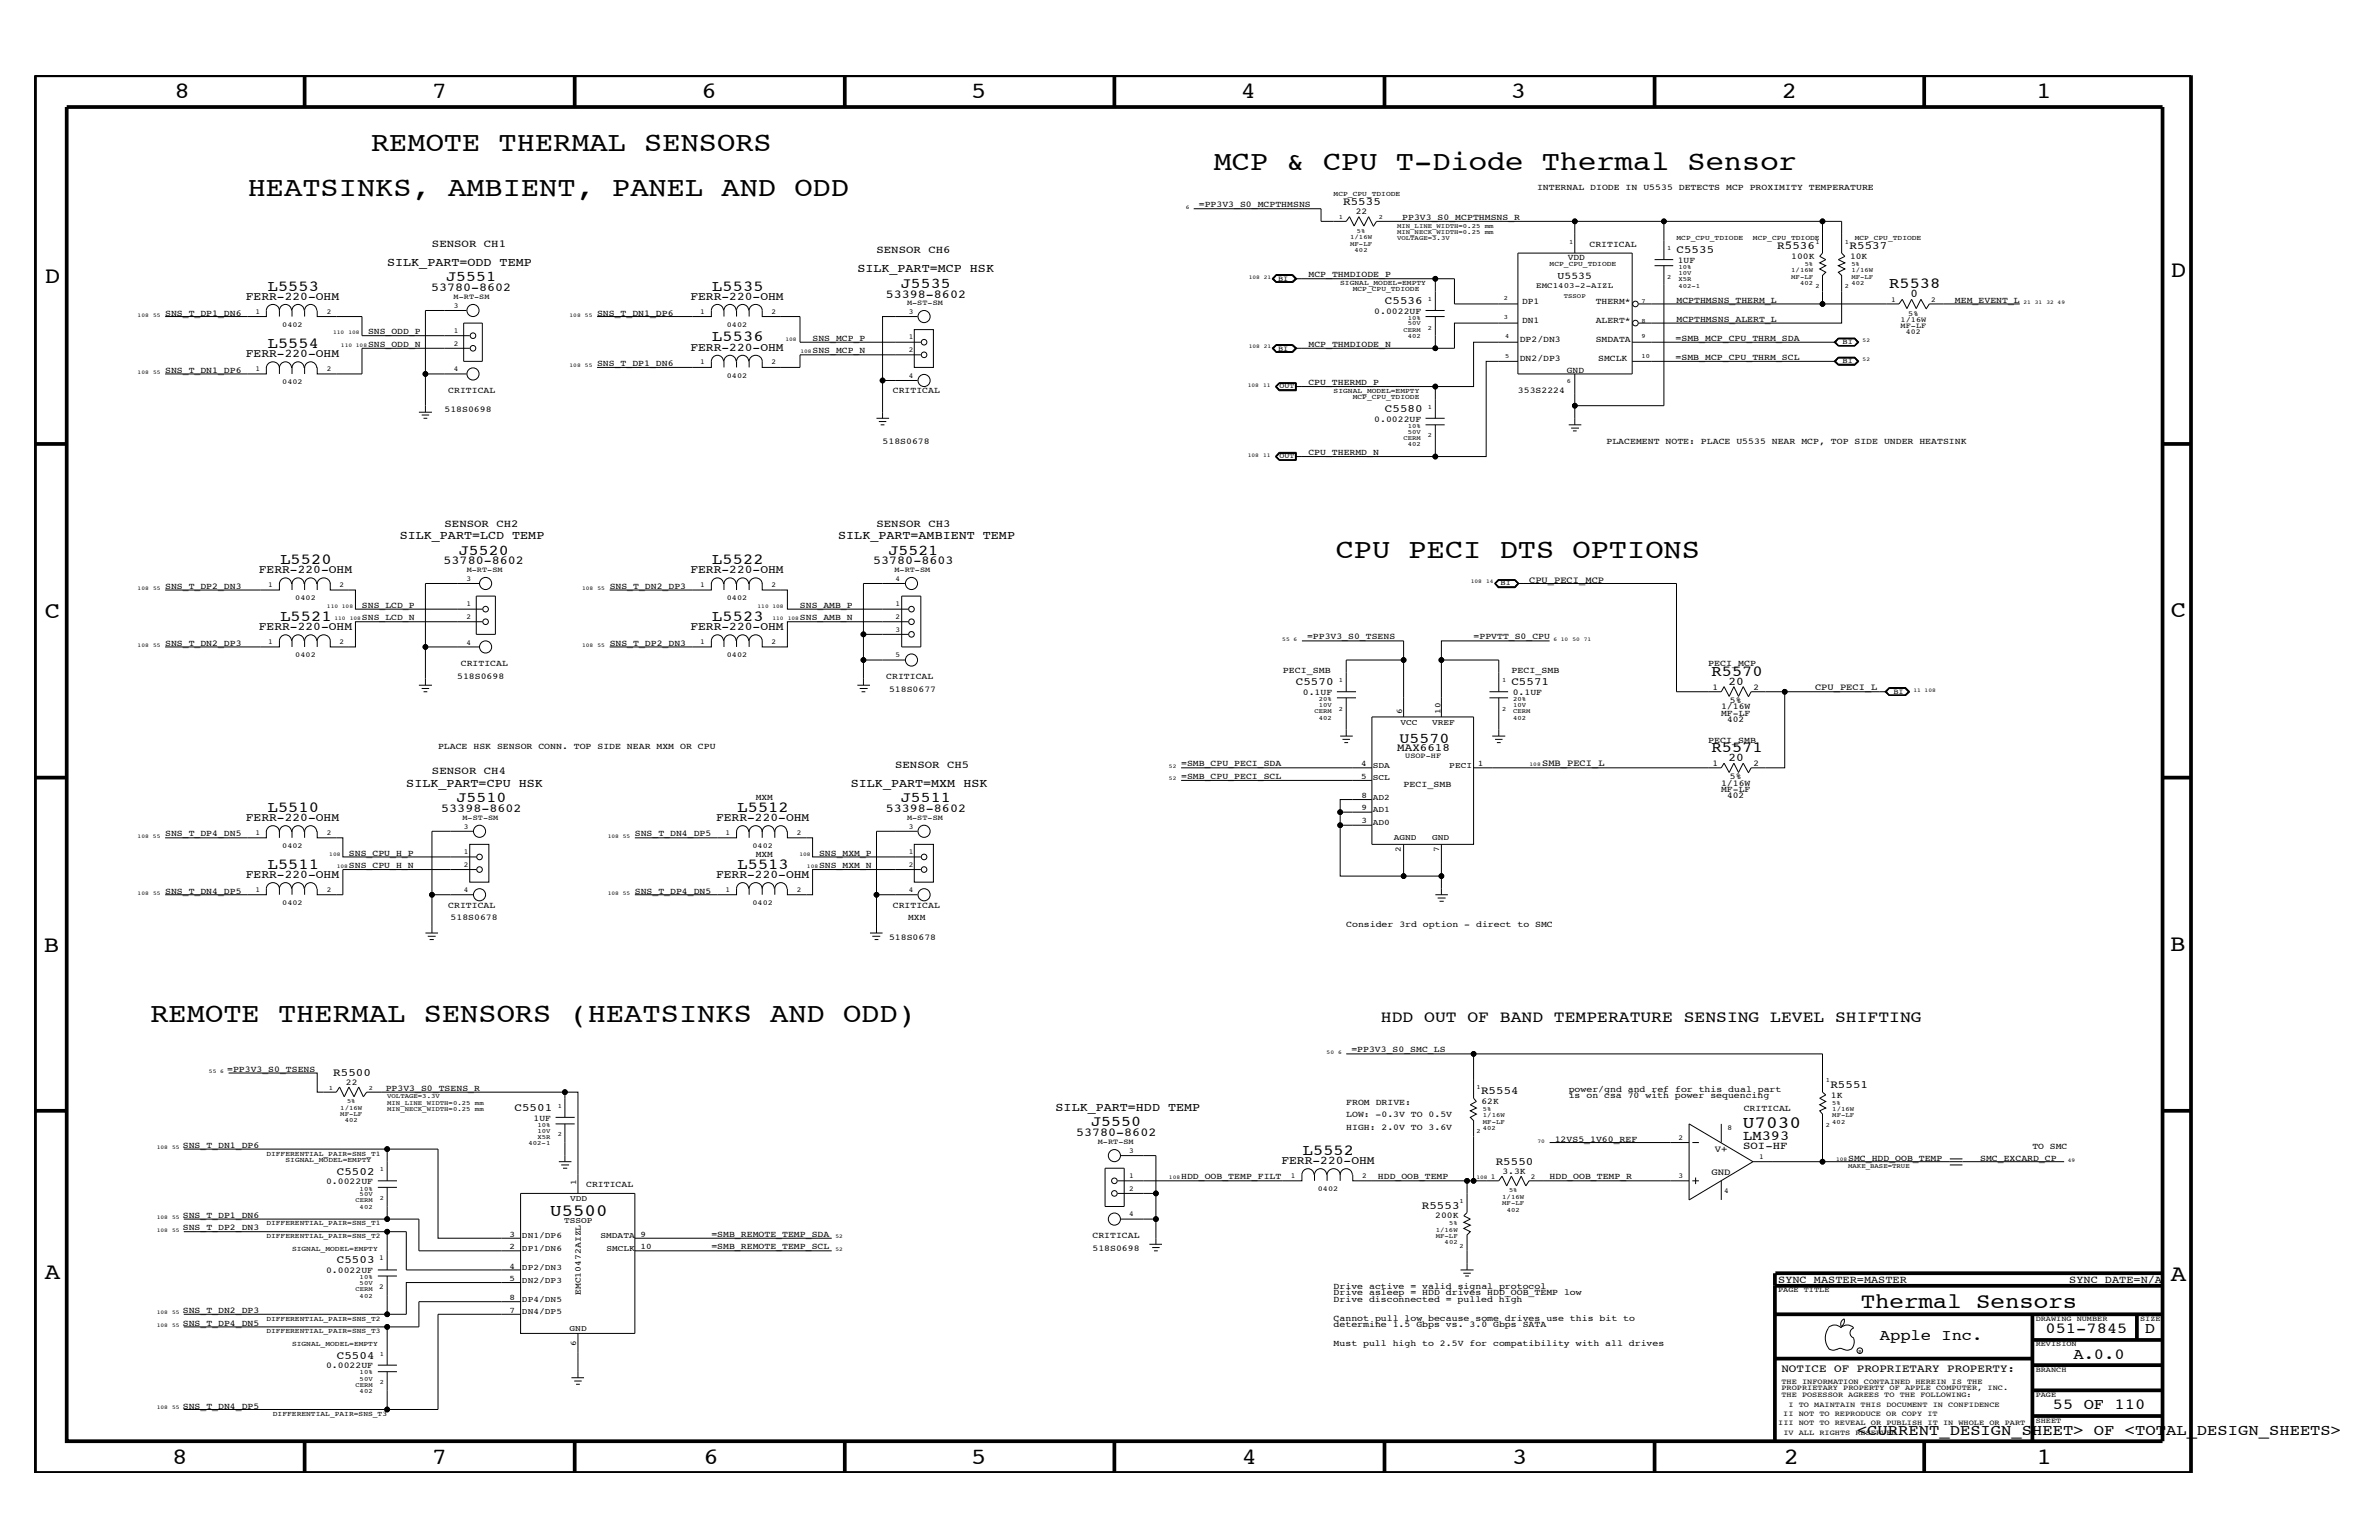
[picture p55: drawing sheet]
<svg xmlns="http://www.w3.org/2000/svg" width="432mm" height="279mm" viewBox="0 0 432 279" stroke-linecap="round" stroke-linejoin="round" font-family="sans-serif">
<defs><g id="words">
<g font-size="5">
<text x="67.4" y="27.5">REMOTE THERMAL SENSORS</text>
<text x="45" y="35.6">HEATSINKS, AMBIENT, PANEL AND ODD</text>
<text x="220.3" y="30.9">MCP &amp; CPU T-Diode Thermal Sensor</text>
<text x="242.4" y="101.3">CPU PECI DTS OPTIONS</text>
<text x="27.3" y="185.4">REMOTE THERMAL SENSORS (HEATSINKS AND ODD)</text>
</g>
<g font-size="4.2">
<text x="31.7" y="17.8">8</text>
<text x="78.4" y="17.8">7</text>
<text x="127.3" y="17.8">6</text>
<text x="176.3" y="17.8">5</text>
<text x="225.2" y="17.8">4</text>
<text x="274.2" y="17.8">3</text>
<text x="323.4" y="17.8">2</text>
<text x="369.6" y="17.8">1</text>
<text x="8.1" y="51.3">D</text>
<text x="394" y="50.3">D</text>
<text x="8.1" y="112.1">C</text>
<text x="394" y="111.9">C</text>
<text x="8" y="172.7">B</text>
<text x="393.9" y="172.5">B</text>
<text x="8.1" y="232">A</text>
<text x="394" y="232.4">A</text>
<text x="31.2" y="265.6">8</text>
<text x="78.4" y="265.6">7</text>
<text x="127.7" y="265.6">6</text>
<text x="176.3" y="265.6">5</text>
<text x="225.4" y="265.6">4</text>
<text x="274.5" y="265.6">3</text>
<text x="323.8" y="265.6">2</text>
<text x="369.7" y="265.6">1</text>
</g>
<text font-size="3.9" x="337.7" y="237.3">Thermal Sensors</text>
<g font-size="3.1">
<text x="316.3" y="204.6">U7030</text>
<text x="99.9" y="220.6">U5500</text>
</g>
<text font-size="3" x="250.7" y="185.4">HDD OUT OF BAND TEMPERATURE SENSING LEVEL SHIFTING</text>
<g font-size="2.8">
<text x="48.6" y="52.8">L5553</text>
<text x="129.3" y="52.8">L5535</text>
<text x="342.9" y="52.3">R5538</text>
<text x="48.6" y="63.1">L5554</text>
<text x="129.3" y="61.9">L5536</text>
<text x="50.9" y="102.3">L5520</text>
<text x="129.3" y="102.3">L5522</text>
<text x="50.9" y="112.7">L5521</text>
<text x="129.3" y="112.7">L5523</text>
<text x="310.6" y="122.6">R5570</text>
<text x="310.6" y="136.4">R5571</text>
<text x="48.6" y="147.3">L5510</text>
<text x="133.9" y="147.3">L5512</text>
<text x="48.6" y="157.7">L5511</text>
<text x="133.9" y="157.7">L5513</text>
<text x="236.5" y="209.5">L5552</text>
<text x="341.2" y="243.1">Apple Inc.</text>
<text x="371.3" y="241.9">051-7845</text>
<text x="389.3" y="241.9">D</text>
<text x="376.3" y="246.5">A.0.0</text>
<text x="372.6" y="255.7">55 OF 110</text>
<text x="337.1" y="260.4">&lt;CURRENT_DESIGN_SHEET&gt; OF &lt;TOTAL_DESIGN_SHEETS&gt;</text>
</g>
<g font-size="2.7">
<text x="81" y="51">J5551</text>
<text x="163.5" y="52.2">J5535</text>
<text x="83.3" y="100.6">J5520</text>
<text x="161.2" y="100.6">J5521</text>
<text x="254" y="134.7">U5570</text>
<text x="82.8" y="145.6">J5510</text>
<text x="163.5" y="145.6">J5511</text>
<text x="198.1" y="204.3">J5550</text>
</g>
<text font-size="2.5" x="316.4" y="206.8">LM393</text>
<g font-size="2.2">
<text x="70.3" y="48.2">SILK_PART=ODD TEMP</text>
<text x="78.2" y="52.9">53780-8602</text>
<text x="155.6" y="49.4">SILK_PART=MCP HSK</text>
<text x="160.8" y="54">53398-8602</text>
<text x="72.6" y="97.8">SILK_PART=LCD TEMP</text>
<text x="152.1" y="97.8">SILK_PART=AMBIENT TEMP</text>
<text x="80.5" y="102.4">53780-8602</text>
<text x="158.5" y="102.4">53780-8603</text>
<text x="73.7" y="142.8">SILK_PART=CPU HSK</text>
<text x="154.4" y="142.8">SILK_PART=MXM HSK</text>
<text x="80.1" y="147.3">53398-8602</text>
<text x="160.8" y="147.3">53398-8602</text>
<text x="191.6" y="201.5">SILK_PART=HDD TEMP</text>
<text x="195.3" y="206.2">53780-8602</text>
</g>
<g font-size="2.1">
<text x="346.8" y="53.9">0</text>
<text x="44.6" y="54.4">FERR-220-OHM</text>
<text x="125.3" y="54.4">FERR-220-OHM</text>
<text x="44.6" y="64.7">FERR-220-OHM</text>
<text x="125.3" y="63.6">FERR-220-OHM</text>
<text x="47" y="103.9">FERR-220-OHM</text>
<text x="125.3" y="103.9">FERR-220-OHM</text>
<text x="47" y="114.3">FERR-220-OHM</text>
<text x="125.3" y="114.3">FERR-220-OHM</text>
<text x="313.7" y="124.2">20</text>
<text x="313.7" y="138">20</text>
<text x="44.6" y="148.9">FERR-220-OHM</text>
<text x="130" y="148.9">FERR-220-OHM</text>
<text x="44.6" y="159.3">FERR-220-OHM</text>
<text x="130" y="159.3">FERR-220-OHM</text>
<text x="232.6" y="211.1">FERR-220-OHM</text>
</g>
<g font-size="2">
<text x="243.8" y="37.3">R5535</text>
<text x="304.3" y="45.9">C5535</text>
<text x="322.6" y="45.2">R5536</text>
<text x="335.7" y="45.2">R5537</text>
<text x="251.4" y="55.1">C5536</text>
<text x="251.4" y="74.8">C5580</text>
<text x="235.2" y="124.3">C5570</text>
<text x="274.3" y="124.3">C5571</text>
<text x="253.6" y="136.3">MAX6618</text>
<text x="60.5" y="195.2">R5500</text>
<text x="332.2" y="197.4">R5551</text>
<text x="93.4" y="201.5">C5501</text>
<text x="268.8" y="198.6">R5554</text>
<text x="61.1" y="213.1">C5502</text>
<text x="271.5" y="211.4">R5550</text>
<text x="258.1" y="219.3">R5553</text>
<text x="61.1" y="229.2">C5503</text>
<text x="61.1" y="246.5">C5504</text>
<text x="323.3" y="248.9">NOTICE OF PROPRIETARY PROPERTY:</text>
</g>
<g font-size="1.9">
<text x="78.4" y="44.8">SENSOR CH1</text>
<text x="159.1" y="45.9">SENSOR CH6</text>
<text x="282.7" y="50.6">U5535</text>
<text x="80.7" y="95.5">SENSOR CH2</text>
<text x="159.1" y="95.5">SENSOR CH3</text>
<text x="78.4" y="140.5">SENSOR CH4</text>
<text x="162.5" y="139.3">SENSOR CH5</text>
<text x="316.4" y="208.5">SOI-HF</text>
<text x="322.7" y="232.7">SYNC_MASTER=MASTER</text>
<text x="375.6" y="232.7">SYNC_DATE=N/A</text>
</g>
<g font-size="1.7">
<text x="277.5" y="105.7">CPU_PECI_MCP</text>
<text x="329.4" y="125.3">CPU_PECI_L</text>
<text x="279.9" y="139.1">SMB_PECI_L</text>
<text x="311.2" y="209.1">V+</text>
<text x="310.6" y="213.1">GND</text>
</g>
<g font-size="1.6">
<text x="279" y="34.4">INTERNAL DIODE IN U5535 DETECTS MCP PROXIMITY TEMPERATURE</text>
<text x="217.6" y="37.6">=PP3V3_S0_MCPTHMSNS</text>
<text x="246.1" y="38.9">22</text>
<text x="254.5" y="39.9">PP3V3_S0_MCPTHMSNS_R</text>
<text x="284.6" y="47.1">VDD</text>
<text x="288.5" y="44.8">CRITICAL</text>
<text x="304.5" y="47.7">1UF</text>
<text x="325.1" y="46.9">100K</text>
<text x="335.8" y="46.9">10K</text>
<text x="237.5" y="50.3">MCP_THMDIODE_P</text>
<text x="30" y="57.3">SNS_T_DP1_DN6</text>
<text x="108.4" y="57.3">SNS_T_DN1_DP6</text>
<text x="249.4" y="56.9">0.0022UF</text>
<text x="276.3" y="55.1">DP1</text>
<text x="276.3" y="58.6">DN1</text>
<text x="289.6" y="55.1">THERM*</text>
<text x="289.6" y="58.6">ALERT*</text>
<text x="304.3" y="58.4">MCPTHMSNS_ALERT_L</text>
<text x="304.3" y="54.9">MCPTHMSNS_THERM_L</text>
<text x="354.8" y="54.9">MEM_EVENT_L</text>
<text x="66.8" y="63">SNS_ODD_N</text>
<text x="66.8" y="60.6">SNS_ODD_P</text>
<text x="147.5" y="61.8">SNS_MCP_P</text>
<text x="147.5" y="64.1">SNS_MCP_N</text>
<text x="237.5" y="63">MCP_THMDIODE_N</text>
<text x="275.8" y="65.6">DN2/DP3</text>
<text x="275.8" y="62.1">DP2/DN3</text>
<text x="289.6" y="62.1">SMDATA</text>
<text x="290.1" y="65.6">SMCLK</text>
<text x="304.1" y="65.3">=SMB_MCP_CPU_THRM_SCL</text>
<text x="304.1" y="61.8">=SMB_MCP_CPU_THRM_SDA</text>
<text x="30" y="67.6">SNS_T_DN1_DP6</text>
<text x="81.4" y="71.3">CRITICAL</text>
<text x="108.4" y="66.5">SNS_T_DP1_DN6</text>
<text x="162.1" y="71.3">CRITICAL</text>
<text x="237.5" y="69.9">CPU_THERMD_P</text>
<text x="275.5" y="71.3">353S2224</text>
<text x="284.4" y="67.6">GND</text>
<text x="80.7" y="74.8">518S0698</text>
<text x="249.4" y="76.5">0.0022UF</text>
<text x="160.2" y="80.5">518S0678</text>
<text x="237.5" y="82.6">CPU_THERMD_N</text>
<text x="291.6" y="80.5">PLACEMENT NOTE: PLACE U5535 NEAR MCP, TOP SIDE UNDER HEATSINK</text>
<text x="30" y="106.8">SNS_T_DP2_DN3</text>
<text x="110.7" y="106.8">SNS_T_DN2_DP3</text>
<text x="65.7" y="110.3">SNS_LCD_P</text>
<text x="65.7" y="112.6">SNS_LCD_N</text>
<text x="145.2" y="112.6">SNS_AMB_N</text>
<text x="145.2" y="110.3">SNS_AMB_P</text>
<text x="30" y="117.2">SNS_T_DN2_DP3</text>
<text x="110.7" y="117.2">SNS_T_DP2_DN3</text>
<text x="237.2" y="116">=PP3V3_S0_TSENS</text>
<text x="267.5" y="116">=PPVTT_S0_CPU</text>
<text x="83" y="123.1">518S0698</text>
<text x="83.7" y="120.8">CRITICAL</text>
<text x="160.9" y="123.1">CRITICAL</text>
<text x="161.4" y="125.5">518S0677</text>
<text x="232.8" y="122">PECI_SMB</text>
<text x="274.3" y="122">PECI_SMB</text>
<text x="310" y="120.8">PECI_MCP</text>
<text x="310.8" y="125.2">1</text>
<text x="318.3" y="125.2">2</text>
<text x="236.5" y="126.1">0.1UF</text>
<text x="274.6" y="126.1">0.1UF</text>
<text x="312.4" y="129.8">MF-LF</text>
<text x="312.4" y="128.7">1/16W</text>
<text x="313.5" y="131">402</text>
<text x="314" y="127.5">5%</text>
<text x="79.5" y="135.8">PLACE HSK SENSOR CONN. TOP SIDE NEAR MXM OR CPU</text>
<text x="310" y="134.7">PECI_SMB</text>
<text x="214.4" y="139.1">=SMB_CPU_PECI_SDA</text>
<text x="214.4" y="141.4">=SMB_CPU_PECI_SCL</text>
<text x="254.8" y="142.8">PECI_SMB</text>
<text x="310.8" y="139">1</text>
<text x="312.4" y="143.7">MF-LF</text>
<text x="312.4" y="142.5">1/16W</text>
<text x="314" y="141.4">5%</text>
<text x="318.3" y="139">2</text>
<text x="137.2" y="145.1">MXM</text>
<text x="313.5" y="144.8">402</text>
<text x="30" y="151.8">SNS_T_DP4_DN5</text>
<text x="63.3" y="155.2">SNS_CPU_H_P</text>
<text x="115.2" y="151.8">SNS_T_DN4_DP5</text>
<text x="137.2" y="155.5">MXM</text>
<text x="148.7" y="155.2">SNS_MXM_P</text>
<text x="63.3" y="157.5">SNS_CPU_H_N</text>
<text x="148.7" y="157.5">SNS_MXM_N</text>
<text x="30" y="162.2">SNS_T_DN4_DP5</text>
<text x="81.4" y="164.7">CRITICAL</text>
<text x="81.8" y="167">518S0678</text>
<text x="115.2" y="162.2">SNS_T_DP4_DN5</text>
<text x="162.1" y="164.7">CRITICAL</text>
<text x="164.8" y="167">MXM</text>
<text x="161.4" y="170.5">518S0678</text>
<text x="244.3" y="168.2">Consider 3rd option - direct to SMC</text>
<text x="245.3" y="191">=PP3V3_S0_SMC_LS</text>
<text x="41.2" y="194.4">=PP3V3_S0_TSENS</text>
<text x="62.8" y="196.9">22</text>
<text x="70" y="197.9">PP3V3_S0_TSENS_R</text>
<text x="96.9" y="203.3">1UF</text>
<text x="244.3" y="200.4">FROM DRIVE:</text>
<text x="244.3" y="202.7">LOW: -0.3V TO 0.5V</text>
<text x="268.9" y="200.3">62K</text>
<text x="284.7" y="199.2">is on csa 70 with power sequencing</text>
<text x="284.7" y="198.1">power/gnd and ref for this dual part</text>
<text x="316.5" y="201.5">CRITICAL</text>
<text x="332.3" y="199.2">1K</text>
<text x="33.2" y="208.2">SNS_T_DN1_DP6</text>
<text x="244.3" y="205">HIGH: 2.0V TO 3.6V</text>
<text x="282.2" y="207.1">12VS5_1V60_REF</text>
<text x="368.9" y="208.5">TO SMC</text>
<text x="59.2" y="214.8">0.0022UF</text>
<text x="106.4" y="215.4">CRITICAL</text>
<text x="214.4" y="214">HDD_OOB_TEMP_FILT</text>
<text x="250.1" y="214">HDD_OOB_TEMP</text>
<text x="272.7" y="213">3.3K</text>
<text x="281.3" y="214">HDD_OOB_TEMP_R</text>
<text x="335.4" y="210.6">SMC_HDD_OOB_TEMP</text>
<text x="359.4" y="210.6">SMC_EXCARD_CP</text>
<text x="33.2" y="220.9">SNS_T_DP1_DN6</text>
<text x="260.5" y="221">200K</text>
<text x="33.2" y="223.2">SNS_T_DP2_DN3</text>
<text x="129.1" y="224.4">=SMB_REMOTE_TEMP_SDA</text>
<text x="129.1" y="226.7">=SMB_REMOTE_TEMP_SCL</text>
<text x="198.3" y="226.9">518S0698</text>
<text x="198.3" y="224.6">CRITICAL</text>
<text x="59.2" y="231">0.0022UF</text>
<text x="242.1" y="233.9">Drive active = valid signal protocol</text>
<text x="33.2" y="238.2">SNS_T_DN2_DP3</text>
<text x="105.4" y="235" transform="rotate(-90 105.4 235)">EMC10472AIZL</text>
<text x="242.1" y="239.6">Cannot pull low because some drives use this bit to</text>
<text x="242.1" y="236.2">Drive disconnected = pulled high</text>
<text x="242.1" y="235">Drive asleep = HDD drives HDD_OOB_TEMP low</text>
<text x="33.2" y="240.6">SNS_T_DP4_DN5</text>
<text x="242.1" y="244.2">Must pull high to 2.5V for compatibility with all drives</text>
<text x="242.1" y="240.7">determine 1.5 Gbps vs. 3.0 Gbps SATA</text>
<text x="59.2" y="248.3">0.0022UF</text>
<text x="33.2" y="255.6">SNS_T_DN4_DP5</text>
</g>
<g font-size="1.5">
<text x="254.2" y="131.5">VCC</text>
<text x="254.5" y="129.5" transform="rotate(-90 254.5 129.5)">6</text>
<text x="259.9" y="131.5">VREF</text>
<text x="261.5" y="129.5" transform="rotate(-90 261.5 129.5)">10</text>
<text x="247.1" y="139">4</text>
<text x="247.1" y="141.3">5</text>
<text x="249.2" y="139.3">SDA</text>
<text x="249.2" y="141.6">SCL</text>
<text x="263.1" y="139.3">PECI</text>
<text x="268.2" y="139">1</text>
<text x="247.1" y="144.7">8</text>
<text x="247.1" y="147">9</text>
<text x="247.1" y="149.4">3</text>
<text x="249.2" y="149.7">AD0</text>
<text x="249.2" y="145.1">AD2</text>
<text x="249.2" y="147.3">AD1</text>
<text x="253" y="152.3">AGND</text>
<text x="254.3" y="154.6" transform="rotate(-90 254.3 154.6)">2</text>
<text x="259.9" y="152.3">GND</text>
<text x="261.2" y="154.6" transform="rotate(-90 261.2 154.6)">7</text>
<text x="104.6" y="215.1" transform="rotate(-90 104.6 215.1)">1</text>
<text x="102.4" y="221.9">TSSOP</text>
<text x="103.5" y="218">VDD</text>
<text x="92.5" y="226.7">2</text>
<text x="92.5" y="224.4">3</text>
<text x="94.7" y="226.9">DP1/DN6</text>
<text x="94.7" y="224.6">DN1/DP6</text>
<text x="109" y="224.6">SMDATA</text>
<text x="110.1" y="226.9">SMCLK</text>
<text x="116.2" y="224.4">9</text>
<text x="116.2" y="226.7">10</text>
<text x="92.5" y="230.2">4</text>
<text x="92.5" y="232.4">5</text>
<text x="94.7" y="230.4">DP2/DN3</text>
<text x="94.7" y="232.7">DN2/DP3</text>
<text x="92.5" y="235.9">8</text>
<text x="92.5" y="238.2">7</text>
<text x="94.7" y="238.4">DN4/DP5</text>
<text x="94.7" y="236.2">DP4/DN5</text>
<text x="103.4" y="241.4">GND</text>
<text x="104.6" y="244.1" transform="rotate(-90 104.6 244.1)">6</text>
</g>
<g font-size="1.4">
<text x="232" y="50.9">BI</text>
<text x="278.8" y="52.3">EMC1403-2-AIZL</text>
<text x="46.4" y="56.9">1</text>
<text x="51.2" y="59.3">0402</text>
<text x="59.4" y="56.9">2</text>
<text x="82.3" y="54.2">M-RT-SM</text>
<text x="82.4" y="55.8">3</text>
<text x="127.1" y="56.9">1</text>
<text x="131.9" y="59.3">0402</text>
<text x="140" y="56.9">2</text>
<text x="164.6" y="55.4">M-ST-SM</text>
<text x="164.9" y="57">3</text>
<text x="343.2" y="54.8">1</text>
<text x="345" y="59.5">MF-LF</text>
<text x="345" y="58.4">1/16W</text>
<text x="346.4" y="57.3">5%</text>
<text x="350.5" y="54.8">2</text>
<text x="82.4" y="62.8">2</text>
<text x="82.4" y="60.5">1</text>
<text x="164.9" y="64">2</text>
<text x="164.9" y="61.6">1</text>
<text x="232" y="63.6">BI</text>
<text x="334.4" y="62.4">BI</text>
<text x="334.4" y="65.9">BI</text>
<text x="345.9" y="60.6">402</text>
<text x="46.4" y="67.3">1</text>
<text x="51.2" y="69.7">0402</text>
<text x="59.4" y="67.3">2</text>
<text x="82.4" y="67.3">4</text>
<text x="127.1" y="66.1">1</text>
<text x="131.9" y="68.5">0402</text>
<text x="140" y="66.1">2</text>
<text x="164.9" y="68.5">4</text>
<text x="232.2" y="70.5">OUT</text>
<text x="232.2" y="83.2">OUT</text>
<text x="48.7" y="106.5">1</text>
<text x="61.6" y="106.5">2</text>
<text x="84.7" y="105.4">3</text>
<text x="84.7" y="103.8">M-RT-SM</text>
<text x="127.1" y="106.5">1</text>
<text x="140" y="106.5">2</text>
<text x="162.3" y="103.8">M-RT-SM</text>
<text x="162.6" y="105.4">4</text>
<text x="272.4" y="106.2">BI</text>
<text x="53.6" y="108.9">0402</text>
<text x="84.7" y="112.3">2</text>
<text x="84.7" y="110">1</text>
<text x="131.9" y="108.9">0402</text>
<text x="162.6" y="112.3">2</text>
<text x="162.6" y="110">1</text>
<text x="48.7" y="116.9">1</text>
<text x="53.6" y="119.2">0402</text>
<text x="61.6" y="116.9">2</text>
<text x="84.7" y="117">4</text>
<text x="127.1" y="116.9">1</text>
<text x="131.9" y="119.2">0402</text>
<text x="140" y="116.9">2</text>
<text x="162.6" y="114.7">3</text>
<text x="162.6" y="119.2">5</text>
<text x="343.7" y="125.8">BI</text>
<text x="255.1" y="137.6">USOP-HF</text>
<text x="83.9" y="148.8">M-ST-SM</text>
<text x="164.6" y="148.8">M-ST-SM</text>
<text x="46.4" y="151.4">1</text>
<text x="51.2" y="153.9">0402</text>
<text x="59.4" y="151.4">2</text>
<text x="84.2" y="155">1</text>
<text x="84.2" y="150.4">3</text>
<text x="131.7" y="151.4">1</text>
<text x="136.6" y="153.9">0402</text>
<text x="144.6" y="151.4">2</text>
<text x="164.9" y="155">1</text>
<text x="164.9" y="150.4">3</text>
<text x="46.4" y="161.8">1</text>
<text x="59.4" y="161.8">2</text>
<text x="84.2" y="157.3">2</text>
<text x="84.2" y="161.9">4</text>
<text x="131.7" y="161.8">1</text>
<text x="144.6" y="161.8">2</text>
<text x="164.9" y="157.3">2</text>
<text x="164.9" y="161.9">4</text>
<text x="51.2" y="164.2">0402</text>
<text x="136.6" y="164.2">0402</text>
<text x="199.3" y="207.5">M-RT-SM</text>
<text x="205" y="209.2">3</text>
<text x="304.6" y="206.8">2</text>
<text x="313.5" y="205">8</text>
<text x="205" y="213.8">1</text>
<text x="234.3" y="213.6">1</text>
<text x="247.2" y="213.6">2</text>
<text x="270.6" y="213.9">1</text>
<text x="277.9" y="213.9">2</text>
<text x="304.6" y="213.6">3</text>
<text x="319.3" y="210.3">1</text>
<text x="205" y="216.1">2</text>
<text x="205" y="220.7">4</text>
<text x="239.2" y="216.1">0402</text>
<text x="312.9" y="216.5">4</text>
<text x="68.8" y="233.9">2</text>
<text x="68.8" y="228.6">1</text>
<text x="322.7" y="234.4">PAGE TITLE</text>
<text x="369.5" y="239.6">DRAWING NUMBER</text>
<text x="388.5" y="239.6">SIZE</text>
<text x="369.5" y="244.2">REVISION</text>
<text x="323.3" y="251.1">THE INFORMATION CONTAINED HEREIN IS THE</text>
<text x="369.5" y="248.9">BRANCH</text>
<text x="323.3" y="253.4">THE POSESSOR AGREES TO THE FOLLOWING:</text>
<text x="323.3" y="252.3">PROPRIETARY PROPERTY OF APPLE COMPUTER, INC.</text>
<text x="323.7" y="256.9">II NOT TO REPRODUCE OR COPY IT</text>
<text x="324.6" y="255.2">I TO MAINTAIN THIS DOCUMENT IN CONFIDENCE</text>
<text x="369.5" y="253.4">PAGE</text>
<text x="322.7" y="258.6">III NOT TO REVEAL OR PUBLISH IT IN WHOLE OR PART</text>
<text x="323.7" y="260.4">IV ALL RIGHTS RESERVED</text>
<text x="369.5" y="258.1">SHEET</text>
</g>
<g font-size="1.3">
<text x="242.1" y="35.6">MCP_CPU_TDIODE</text>
<text x="304.3" y="43.6">MCP_CPU_TDIODE</text>
<text x="318.2" y="43.6">MCP_CPU_TDIODE</text>
<text x="336.6" y="43.6">MCP_CPU_TDIODE</text>
<text x="243.2" y="51.7">SIGNAL_MODEL=EMPTY</text>
<text x="245.5" y="52.9">MCP_CPU_TDIODE</text>
<text x="281.3" y="48.2">MCP_CPU_TDIODE</text>
<text x="242.1" y="71.3">SIGNAL_MODEL=EMPTY</text>
<text x="245.5" y="72.4">MCP_CPU_TDIODE</text>
<text x="48.3" y="209.7">DIFFERENTIAL_PAIR=SNS_T1</text>
<text x="51.8" y="210.8">SIGNAL_MODEL=EMPTY</text>
<text x="48.3" y="224.6">DIFFERENTIAL_PAIR=SNS_T2</text>
<text x="48.3" y="222.3">DIFFERENTIAL_PAIR=SNS_T1</text>
<text x="53" y="226.9">SIGNAL_MODEL=EMPTY</text>
<text x="48.3" y="239.6">DIFFERENTIAL_PAIR=SNS_T2</text>
<text x="48.3" y="241.9">DIFFERENTIAL_PAIR=SNS_T3</text>
<text x="53" y="244.2">SIGNAL_MODEL=EMPTY</text>
<text x="49.5" y="256.9">DIFFERENTIAL_PAIR=SNS_T3</text>
</g>
<g font-size="1.2">
<text x="243" y="39.8">1</text>
<text x="250.3" y="39.8">2</text>
<text x="253.6" y="41.3">MIN_LINE_WIDTH=0.25 mm</text>
<text x="245.1" y="44.6">MF-LF</text>
<text x="245.1" y="43.4">1/16W</text>
<text x="245.9" y="45.7">402</text>
<text x="246.3" y="42.3">5%</text>
<text x="253.6" y="42.4">MIN_NECK_WIDTH=0.25 mm</text>
<text x="253.6" y="43.6">VOLTAGE=3.3V</text>
<text x="284.8" y="44.2">1</text>
<text x="302.6" y="45.3">1</text>
<text x="329.5" y="44.2">1</text>
<text x="334.9" y="44.2">1</text>
<text x="302.6" y="50.6">2</text>
<text x="304.6" y="48.8">10%</text>
<text x="304.6" y="49.9">10V</text>
<text x="304.6" y="51">X5R</text>
<text x="304.6" y="52.2">402-1</text>
<text x="325.1" y="50.6">MF-LF</text>
<text x="325.1" y="49.4">1/16W</text>
<text x="326.7" y="51.7">402</text>
<text x="327.6" y="48.2">5%</text>
<text x="329.5" y="52.3">2</text>
<text x="334.9" y="52.3">2</text>
<text x="336" y="51.7">402</text>
<text x="336" y="49.4">1/16W</text>
<text x="336" y="48.2">5%</text>
<text x="336" y="50.6">MF-LF</text>
<text x="255.5" y="58">10%</text>
<text x="255.5" y="59">50V</text>
<text x="259.2" y="59.8">2</text>
<text x="259.2" y="54.6">1</text>
<text x="273" y="54.5">2</text>
<text x="273" y="57.9">3</text>
<text x="283.8" y="54">TSSOP</text>
<text x="297.9" y="55.1">7</text>
<text x="297.9" y="58.5">8</text>
<text x="254.8" y="60.2">CERM</text>
<text x="255.5" y="61.4">402</text>
<text x="273.2" y="61.4">4</text>
<text x="273.2" y="64.9">5</text>
<text x="297.9" y="61.4">9</text>
<text x="297.9" y="64.9">10</text>
<text x="284.4" y="69.5">6</text>
<text x="255.5" y="77.7">10%</text>
<text x="259.2" y="74.2">1</text>
<text x="254.8" y="79.9">CERM</text>
<text x="255.5" y="81">402</text>
<text x="255.5" y="78.7">50V</text>
<text x="259.2" y="79.4">2</text>
<text x="243" y="123.7">1</text>
<text x="272.6" y="123.7">1</text>
<text x="238.6" y="129.4">CERM</text>
<text x="239.4" y="128.2">10V</text>
<text x="239.4" y="127.2">20%</text>
<text x="239.4" y="130.6">402</text>
<text x="243" y="129">2</text>
<text x="272.6" y="129">2</text>
<text x="274.7" y="128.2">10V</text>
<text x="274.7" y="127.2">20%</text>
<text x="274.7" y="130.6">402</text>
<text x="274.7" y="129.4">CERM</text>
<text x="59.7" y="197.7">1</text>
<text x="67" y="197.7">2</text>
<text x="268" y="197.6">1</text>
<text x="331.4" y="196.4">1</text>
<text x="61.8" y="202.5">MF-LF</text>
<text x="61.8" y="201.4">1/16W</text>
<text x="62.6" y="203.7">402</text>
<text x="63" y="200.2">5%</text>
<text x="70.3" y="200.4">MIN_LINE_WIDTH=0.25 mm</text>
<text x="70.3" y="201.5">MIN_NECK_WIDTH=0.25 mm</text>
<text x="70.3" y="199.2">VOLTAGE=3.3V</text>
<text x="101.3" y="201">1</text>
<text x="269.2" y="203.9">MF-LF</text>
<text x="269.2" y="201.5">5%</text>
<text x="269.2" y="202.7">1/16W</text>
<text x="332.6" y="202.7">MF-LF</text>
<text x="332.6" y="201.5">1/16W</text>
<text x="332.6" y="200.4">5%</text>
<text x="332.6" y="203.9">402</text>
<text x="95.9" y="207.8">402-1</text>
<text x="97.5" y="204.4">10%</text>
<text x="97.5" y="205.5">10V</text>
<text x="97.5" y="206.6">X5R</text>
<text x="101.3" y="206.2">2</text>
<text x="268" y="205.6">2</text>
<text x="269.2" y="205">402</text>
<text x="331.4" y="204.4">2</text>
<text x="68.9" y="212.5">1</text>
<text x="335.4" y="211.9">MAKE_BASE=TRUE</text>
<text x="64.5" y="218.1">CERM</text>
<text x="65.3" y="216">10%</text>
<text x="65.3" y="217">50V</text>
<text x="65.3" y="219.3">402</text>
<text x="68.9" y="217.7">2</text>
<text x="264.9" y="218.3">1</text>
<text x="272.7" y="218.6">MF-LF</text>
<text x="272.7" y="217.5">1/16W</text>
<text x="273.5" y="219.8">402</text>
<text x="273.9" y="216.4">5%</text>
<text x="260.6" y="224.6">MF-LF</text>
<text x="260.6" y="223.5">1/16W</text>
<text x="262.2" y="225.7">402</text>
<text x="263.1" y="222.3">5%</text>
<text x="264.9" y="226.3">2</text>
<text x="65.3" y="232.1">10%</text>
<text x="65.3" y="233.1">50V</text>
<text x="64.5" y="234.3">CERM</text>
<text x="65.3" y="235.5">402</text>
<text x="68.9" y="246">1</text>
<text x="64.5" y="251.6">CERM</text>
<text x="65.3" y="249.4">10%</text>
<text x="65.3" y="250.5">50V</text>
<text x="68.9" y="251.1">2</text>
<text x="65.3" y="252.8">402</text>
</g>
<g font-size="1">
<text x="215.2" y="37.9">6</text>
<text x="226.7" y="50.6">108 21</text>
<text x="25" y="57.4">108</text>
<text x="27.8" y="57.4">55</text>
<text x="103.4" y="57.4">108</text>
<text x="106.2" y="57.4">55</text>
<text x="367.3" y="55.1">21 31</text>
<text x="371.4" y="55.1">32 49</text>
<text x="60.5" y="60.6">110</text>
<text x="61.9" y="63">110 108</text>
<text x="63.2" y="60.6">108</text>
<text x="142.6" y="61.8">108</text>
<text x="145.3" y="64.1">108</text>
<text x="226.7" y="63.2">108 21</text>
<text x="338.1" y="62.1">52</text>
<text x="338.1" y="65.6">52</text>
<text x="25" y="67.8">108</text>
<text x="27.8" y="67.8">55</text>
<text x="103.4" y="66.7">108</text>
<text x="106.2" y="66.7">55</text>
<text x="226.5" y="70.1">108</text>
<text x="229.3" y="70.1">11</text>
<text x="226.5" y="82.8">108</text>
<text x="229.3" y="82.8">11</text>
<text x="25" y="107">108</text>
<text x="27.8" y="107">55</text>
<text x="105.7" y="107">108</text>
<text x="108.5" y="107">55</text>
<text x="267" y="105.9">108</text>
<text x="269.7" y="105.9">14</text>
<text x="59.4" y="110.3">110 108</text>
<text x="60.7" y="112.6">110</text>
<text x="63.5" y="112.6">108</text>
<text x="137.5" y="110.3">110 108</text>
<text x="140.2" y="112.6">110</text>
<text x="143" y="112.6">108</text>
<text x="25" y="117.4">108</text>
<text x="27.8" y="117.4">55</text>
<text x="105.7" y="117.4">108</text>
<text x="108.5" y="117.4">55</text>
<text x="232.7" y="116.3">55 6</text>
<text x="281.9" y="116.3">6 10</text>
<text x="285.4" y="116.3">50 71</text>
<text x="347.3" y="125.5">11 108</text>
<text x="212.2" y="139.3">52</text>
<text x="212.2" y="141.6">52</text>
<text x="277.6" y="139.1">108</text>
<text x="25" y="152">108</text>
<text x="27.8" y="152">55</text>
<text x="59.8" y="155.2">108</text>
<text x="110.3" y="152">108 55</text>
<text x="145.1" y="155.2">108</text>
<text x="61.1" y="157.5">108</text>
<text x="146.5" y="157.5">108</text>
<text x="25" y="162.3">108</text>
<text x="27.8" y="162.3">55</text>
<text x="110.3" y="162.3">108 55</text>
<text x="240.8" y="191.2">50</text>
<text x="242.9" y="191.2">6</text>
<text x="37.9" y="194.7">55 6</text>
<text x="28.4" y="208.5">108</text>
<text x="31.2" y="208.5">55</text>
<text x="279.1" y="207.3">70</text>
<text x="212.2" y="214">108</text>
<text x="268" y="214">108</text>
<text x="333.2" y="210.6">108</text>
<text x="375.3" y="210.8">49</text>
<text x="28.4" y="221.2">108</text>
<text x="31.2" y="221.2">55</text>
<text x="28.4" y="223.5">108</text>
<text x="31.2" y="223.5">55</text>
<text x="151.6" y="224.6">52</text>
<text x="151.6" y="226.9">52</text>
<text x="28.4" y="238.4">108</text>
<text x="31.2" y="238.4">55</text>
<text x="28.4" y="240.7">108</text>
<text x="31.2" y="240.7">55</text>
<text x="28.4" y="255.7">108</text>
<text x="31.2" y="255.7">55</text>
</g>
<text font-size=".9" x="337.3" y="245.4">R</text>
</g></defs>
<g fill="none" stroke="#000" stroke-width=".18">
<path d="M216.7 37.9h23.1v2.3h4.5l.6-.9 .9 1.7 .8-1.7 1 1.7 .8-1.7 .9 1.7M50.7 56.3a1.19 1.19 0 0 0-1.2-1.1 1.19 1.19 0 0 0-1.2 1.1v1.1h-18.3M50.7 56.3a1.1 1.1 0 0 1 1.1-1.1 1.1 1.1 0 0 1 1.1 1.1M50.7 56.3v1.1M55.2 56.3a1.1 1.1 0 0 0-1.1-1.1 1.1 1.1 0 0 0-1.1 1.1v1.1M57.5 56.3a1.1 1.1 0 0 0-1.1-1.1 1.1 1.1 0 0 0-1.1 1.1v1.1M57.6 56.3v1.1h8.1v3.5h19.6M84.2 58.6h3.3v7h-3.3zM84.7 56.3h-7.5v11.5M131.3 56.3a1.1 1.1 0 0 0-1.1-1.1 1.1 1.1 0 0 0-1.1 1.1v1.1h-20.7M133.6 56.3a1.1 1.1 0 0 0-1.1-1.1 1.1 1.1 0 0 0-1.1 1.1v1.1M135.9 56.3a1.1 1.1 0 0 0-1.1-1.1 1.1 1.1 0 0 0-1.1 1.1v1.1"/>
<path d="M136 57.4v-1.1a1.19 1.19 0 0 1 1.2-1.1 1.19 1.19 0 0 1 1.1 1.1v1.1h6.9v4.7h21.9M165.9 59.8h3.5v6.9h-3.5zM166.5 57.4h-6.3v11.6h6.3M230.9 50.6l.7-.8h3l.8 .8-.8 .7h-3zM231.6 50h2.9l.6 .6-.6 .5h-2.9l-.5-.5zM231.6 49.9h3l.6 .7-.6 .6h-3l-.5-.6zM234.6 49.9h-3l-.6 .7 .6 .7h3M234.6 49.9l.7 .7-.7 .7M235.1 50.6h25.4v5.7M258.7 57.4h3.5M258.7 56.3h3.5M260.5 57.4v5.8h3.5v-4.6h11.5"/>
<path d="M260.5 50.6h3.5v4.5h11.5M275.5 45.9h20.7v21.9h-20.7zM285.8 40.2h-35.9l-.6 .9M297.4 55.1h33.4v-5.1l.6-.6-1.1-.6 1.1-.6-1.1-.5 1.1-.6-1.1-.6 .5-.6v-5.7h3.5v5.7l.6 .6-1.2 .6 1.2 .6-1.2 .5 1.2 .6-1.2 .6 .6 .6v8.6h-36.9M300.3 48.2h3.4M300.3 47.1h3.4M302 40.2h-16.2v5.7M302 48.2v25.4h-16.2v-5.8M302 40.2h28.8M302 40.2v6.9M330.8 55.1h13.9l.6-.8 .8 1.7 .9-1.7 .8 1.7 .9-1.7 .9 1.7M366.6 55.1h-16.4l-.6 1"/>
<path d="M48.3 66.7v1.1h-18.3M48.3 66.7a1.19 1.19 0 0 1 1.2-1.1 1.19 1.19 0 0 1 1.2 1.1 1.1 1.1 0 0 1 1.1-1.1 1.1 1.1 0 0 1 1.1 1.1M50.7 66.7v1.1M53 66.7a1.1 1.1 0 0 1 1.1-1.1 1.1 1.1 0 0 1 1.1 1.1M53 66.7v1.1M55.3 66.7a1.1 1.1 0 0 1 1.1-1.1 1.1 1.1 0 0 1 1.1 1.1M55.3 66.7v1.1M76 74.8h2.4M76.5 75.3h1.4M76.9 75.9h.7M84.7 67.8h-7.5v7M85.3 63.2h-19.6v4.6h-8.1v-1.1"/>
<path d="M131.3 65.6a1.1 1.1 0 0 0-1.1-1.1 1.1 1.1 0 0 0-1.1 1.1v1.1h-20.7M133.6 65.6a1.1 1.1 0 0 0-1.1-1.1 1.1 1.1 0 0 0-1.1 1.1v1.1M135.9 65.6a1.1 1.1 0 0 0-1.1-1.1 1.1 1.1 0 0 0-1.1 1.1v1.1M159.1 75.9h2.3M159.5 76.5h1.4M159.9 77.1h.6M160.2 69v6.9M167.1 64.4h-21.9v2.3h-6.9v-1.1a1.19 1.19 0 0 0-1.1-1.1 1.19 1.19 0 0 0-1.2 1.1v1.1M230.9 63.2l.7-.7h3l.8 .7-.8 .8h-3zM231.1 63.2l.5-.5h2.9l.6 .5-.6 .6h-2.9zM232.2 69.5h3.1v1.4h-3.1l-.7-.8zM232.2 69.5l-.6 .6 .6 .7h3v-1.3"/>
<path d="M234.6 62.6h-3l-.5 .6 .5 .7h3M234.6 62.6h-3l-.6 .6 .6 .7h3M234.6 62.6l.7 .6-.7 .7M234.6 62.6l.6 .6-.6 .7M235.1 70.1h25.4v5.8M235.1 63.2h25.4M235.1 69.5v1.2M235.2 69.5h-3l-.6 .6 .6 .6h3M258.7 77.1h3.5M258.7 75.9h3.5M275.5 65.6h-5.8v17.2h-9.2v-5.7M275.5 62.1h-8v8h-7"/>
<path d="M284.7 77.1h2.3M285.2 77.7h1.4M285.5 78.2h.7M285.8 73.6v3.5M296.2 62.1h37M296.2 65.6h37M332.9 65.6l.8-.8h2.9l.8 .8-.8 .6h-2.9zM333.7 61.5h2.9l.5 .6-.5 .6h-2.9l-.5-.6zM333.7 61.4h2.9l.6 .7-.6 .6h-2.9M333.7 61.4h2.9l.7 .7-.7 .7h-2.9M333.7 61.3h2.9l.8 .8-.8 .7h-2.9l-.8-.7zM333.7 61.4l-.7 .7 .7 .7"/>
<path d="M333.7 61.4l-.6 .7 .6 .6M333.7 65h2.9l.5 .6-.5 .5h-2.9l-.5-.5zM333.7 64.9h2.9l.6 .7-.6 .6h-2.9l-.6-.6zM333.7 64.9h2.9l.7 .7-.7 .6h-2.9M333.7 64.9l-.7 .7 .7 .6M232.2 82.1h3.1v1.4h-3.1l-.7-.7zM232.2 83.5l-.6-.7 .6-.6h3v1.3M235.1 82.2v1.2M235.1 82.8h25.4M235.2 82.2h-3l-.6 .6 .6 .6h3M50.7 105.9v1.1h-20.7M50.7 105.9a1.1 1.1 0 0 1 1.1-1.1 1.1 1.1 0 0 1 1.1 1.1"/>
<path d="M52.9 116.3a1.1 1.1 0 0 0-1.1-1.1 1.1 1.1 0 0 0-1.1 1.1v1.1h-20.7M53 105.9a1.1 1.1 0 0 1 1.1-1.1 1.1 1.1 0 0 1 1.1 1.1M53 105.9v1.1M55.2 116.3a1.1 1.1 0 0 0-1.1-1.1 1.1 1.1 0 0 0-1.1 1.1v1.1M55.3 105.9a1.1 1.1 0 0 1 1.1-1.1 1.1 1.1 0 0 1 1.1 1.1M55.3 105.9v1.1M57.5 116.3a1.1 1.1 0 0 0-1.1-1.1 1.1 1.1 0 0 0-1.1 1.1v1.1M57.6 105.9a1.19 1.19 0 0 1 1.2-1.1 1.19 1.19 0 0 1 1.1 1.1M57.6 105.9v1.1M59.9 105.9v1.1h4.6v3.5h23M77.2 117.4h9.8M86.4 108.1h3.5v7h-3.5z"/>
<path d="M87 105.9h-9.8v18.4M87.5 112.8h-23v4.6h-4.6v-1.1a1.19 1.19 0 0 0-1.1-1.1 1.19 1.19 0 0 0-1.2 1.1v1.1M129.1 105.9v1.1h-18.4M129.1 105.9a1.1 1.1 0 0 1 1.1-1.1 1.1 1.1 0 0 1 1.1 1.1M131.3 116.3a1.1 1.1 0 0 0-1.1-1.1 1.1 1.1 0 0 0-1.1 1.1v1.1h-18.4M131.4 105.9a1.1 1.1 0 0 1 1.1-1.1 1.1 1.1 0 0 1 1.1 1.1M131.4 105.9v1.1M133.6 116.3a1.1 1.1 0 0 0-1.1-1.1 1.1 1.1 0 0 0-1.1 1.1v1.1M133.7 105.9a1.1 1.1 0 0 1 1.1-1.1 1.1 1.1 0 0 1 1.1 1.1M133.7 105.9v1.1M135.9 116.3a1.1 1.1 0 0 0-1.1-1.1 1.1 1.1 0 0 0-1.1 1.1v1.1M136 105.9a1.19 1.19 0 0 1 1.2-1.1 1.19 1.19 0 0 1 1.1 1.1"/>
<path d="M136 105.9v1.1M138.3 105.9v1.1h4.6v3.5h21.9M156.7 115.1v4.6M163.7 108.1h3.4v9.3h-3.4zM164.3 105.9h-7.6v9.2h8.1M164.3 119.7h-7.6v4.6M164.8 112.8h-21.9v4.6h-4.6v-1.1a1.19 1.19 0 0 0-1.1-1.1 1.19 1.19 0 0 0-1.2 1.1v1.1M236.3 116.3h18.5v13.8M254.8 119.7h-10.5v5.8M261.6 119.7h10.4v5.8M271.3 105.9l.6-.7h3.1l.7 .7-.7 .7h-3.1zM271.4 105.9l.6-.6h2.9l.6 .6-.6 .6h-2.9z"/>
<path d="M274.9 105.3h-2.9l-.6 .6M274.9 105.3l.7 .6-.7 .6h-2.9l-.6-.6M275 105.2h-3.1l-.5 .7M275 105.2l.6 .7-.6 .6h-3.1l-.5-.6M275.5 105.9h28.8v19.6h8.1l.5-.9 1 1.8 .8-1.8 .9 1.8 .8-1.8 .9 1.8M281.3 116.3h-19.7v13.8M76 124.3h2.4M76.5 124.9h1.4M76.9 125.5h.7M155.6 124.3h2.3M156 124.9h1.5M156.4 125.5h.7"/>
<path d="M214.4 139.3h34.6M242.7 125.5h3.4M242.7 126.6h3.4M243.2 133.5h2.3M243.7 134.1h1.3M244 134.7h.7M244.3 126.6v6.9M249 130.1h18.5v23.1h-18.5zM267.5 139.3h44.9l.5-.8 1 1.7 .8-1.7 .9 1.7 .8-1.7 .9 1.7M270.3 125.5h3.4M270.3 126.6h3.4M270.8 133.5h2.4"/>
<path d="M271.4 134.1h1.3M271.7 134.7h.7M272 126.6v6.9M317.3 126.4l.5-.9h6.1v13.8h-6.1l-.5 .9M323.9 125.5h18.5M342.9 124.9h2.9l.6 .6-.6 .6h-2.9l-.5-.6zM342.9 124.8h3l.6 .7-.6 .6h-3M342.9 124.8h3l.6 .7-.6 .7h-3M342.9 124.7h3l.7 .8-.7 .7h-3l-.8-.7zM342.9 124.8l-.7 .7 .7 .7M342.9 124.8l-.6 .7 .6 .6M48.3 150.8v1.2h-18.3"/>
<path d="M48.3 150.9a1.19 1.19 0 0 1 1.2-1.1 1.19 1.19 0 0 1 1.2 1.1 1.1 1.1 0 0 1 1.1-1.1 1.1 1.1 0 0 1 1.1 1.1M50.7 150.8v1.2M53 150.9a1.1 1.1 0 0 1 1.1-1.1 1.1 1.1 0 0 1 1.1 1.1M53 150.8v1.2M55.3 150.9a1.1 1.1 0 0 1 1.1-1.1 1.1 1.1 0 0 1 1.1 1.1M55.3 150.8v1.2M57.6 150.8v1.2h4.6v3.5h24.2M85.3 153.2h3.4v6.8h-3.4zM85.9 150.8h-7.5v11.5h7.5M86.4 157.8h-24.2v4.5h-4.6v-1.1M133.7 150.8v1.2h-18.5M133.7 150.9a1.1 1.1 0 0 1 1.1-1.1 1.1 1.1 0 0 1 1.1 1.1"/>
<path d="M136 150.9a1.19 1.19 0 0 1 1.2-1.1 1.19 1.19 0 0 1 1.1 1.1 1.1 1.1 0 0 1 1.1-1.1 1.1 1.1 0 0 1 1.1 1.1M136 150.8v1.2M138.3 150.8v1.2M140.6 150.9a1.1 1.1 0 0 1 1.1-1.1 1.1 1.1 0 0 1 1.1 1.1M140.6 150.8v1.2M142.9 150.8v1.2h4.6v3.5h19.6M165.9 153.2h3.5v6.8h-3.5zM166.5 150.8h-7.4v11.5M167.1 157.8h-19.6v4.5h-4.6v-1.1M214.4 141.6h34.6M243.2 147.3v11.6h11.6v-5.7M243.2 149.7h5.8"/>
<path d="M249 145.1h-5.8v2.2h5.8M254.8 158.9h6.8v3.4M261.6 153.2v5.7M50.7 161.2a1.19 1.19 0 0 0-1.2-1.1 1.19 1.19 0 0 0-1.2 1.1v1.1h-18.3M50.7 161.2a1.1 1.1 0 0 1 1.1-1.1 1.1 1.1 0 0 1 1.1 1.1M50.7 161.2v1.1M55.2 161.2a1.1 1.1 0 0 0-1.1-1.1 1.1 1.1 0 0 0-1.1 1.1v1.1M57.5 161.2a1.1 1.1 0 0 0-1.1-1.1 1.1 1.1 0 0 0-1.1 1.1v1.1M77.2 169.3h2.3M77.6 169.9h1.5M78 170.5h.7M78.4 162.3v7"/>
<path d="M135.9 161.2a1.1 1.1 0 0 0-1.1-1.1 1.1 1.1 0 0 0-1.1 1.1v1.1h-18.5M138.3 161.2a1.1 1.1 0 0 1 1.1-1.1 1.1 1.1 0 0 1 1.1 1.1M138.3 161.2a1.19 1.19 0 0 0-1.1-1.1 1.19 1.19 0 0 0-1.2 1.1v1.1M138.3 161.2v1.1M142.8 161.2a1.1 1.1 0 0 0-1.1-1.1 1.1 1.1 0 0 0-1.1 1.1v1.1M157.9 169.3h2.3M158.3 169.9h1.5M158.8 170.5h.6M166.5 162.3h-7.4v7M260.5 162.3h2.3M260.9 162.9h1.5M261.3 163.5h.7"/>
<path d="M41.5 194.7h16.1v3.4h3.4l.6-.9 .9 1.8 .8-1.8 1 1.8 .8-1.8 .9 1.8 .5-.9h36v4.6M102.5 198.1h2.4v18.4M244.3 191.2h23.2M33.4 208.5h46.1v16.1h15M68.6 215.4h3.5M68.6 214.2h3.5M70.3 208.5v5.7M70.3 215.4v5.8M94.5 216.5h20.7v25.4h-20.7zM100.8 203.9h3.5M100.8 202.7h3.5M101.4 210.8h2.3"/>
<path d="M101.9 211.4h1.4M102.2 211.9h.8M102.5 203.9v6.9M200.6 211.9h3.4v7h-3.4zM203.5 209.7h6.3v6.8h-6.9M209.8 216.5v4.7h-6.3M238.5 213.1a1.1 1.1 0 0 0-1.1-1.1 1.1 1.1 0 0 0-1.1 1.1v1.1h-33.4M240.8 213.1a1.1 1.1 0 0 0-1.1-1.1 1.1 1.1 0 0 0-1.1 1.1v1.1M243.2 213.1a1.19 1.19 0 0 0-1.1-1.1 1.19 1.19 0 0 0-1.2 1.1v1.1M243.2 213.1a1.1 1.1 0 0 1 1.1-1.1 1.1 1.1 0 0 1 1.1 1.1M243.2 213.1v1.1M245.5 213.1v1.1h20.8"/>
<path d="M267.5 214.2h-1.2v5.8l-.6 .6 1.2 .6-1.2 .6 1.2 .5-1.2 .6 1.2 .6-.6 .6v6.3M267.5 214.2h4.5l.6-.8 .9 1.8 .8-1.8 1 1.8 .8-1.8 .8 1.8 .6-1h29.1M281.3 207.3h25.3M307.2 214.2h1.2M307.2 207.3h1.2M307.8 213.6v1.2M312.4 203.9v3.4M312.4 214.2v3.5M318.2 210.8l-11.6-6.9v13.8l11.6-6.9h12.6v-8.7l-.5-.6 1.1-.5-1.1-.6 1.1-.6-1.1-.6 1.1-.5-.6-.6v-6.9h-63.3v8l.5 .6-1.1 .6 1.1 .6-1.1 .5 1.1 .6-1.1 .6 .6 .6v10.9M330.8 210.8h43.9M353.9 211.4h2.3M353.9 210.3h2.3"/>
<path d="M33.4 223.5h40.3v6.9h20.8M33.4 221.2h42.6v5.7h18.5M33.4 238.4h36.9M68.6 231.5h3.5M68.6 230.4h3.5M70.3 231.5v6.9h3.4v-5.7h20.8M70.3 223.5v6.9M94.5 238.4h-15v17.3h-46.1M94.5 236.2h-18.5v4.5h-42.6M115.2 224.6h35.8M115.2 226.9h35.8M208.6 225.7h2.3"/>
<path d="M209.1 226.3h1.4M209.5 226.9h.6M209.8 221.2v4.5M265.1 230.4h2.4M265.6 231h1.4M265.9 231.5h.7M334.7 239.3l.1 .3a1.19 1.19 0 0 1-.6 1.1M334.8 239.3a1.02 1.02 0 0 0-.6 1.3M68.6 248.9h3.5M68.6 247.7h3.5M70.3 240.7v7M70.3 248.9v6.8"/>
<path d="M103.7 250h2.3M104.2 250.6h1.4M104.6 251.1h.6M104.9 241.9v8.1M331.8 240.9a1.61 1.61 0 0 1 2.4 0M331.9 241a3.1 3.1 0 0 0 .2 3.9M332.1 244.8l.6 .2 .7-.2M333.4 244.9l.6-.3 .7 .3M334.1 240.9a1.61 1.61 0 0 1 2.3 0M334.6 244.8l.7 .2 .6-.2M336.4 242.8l.2 .6a1.95 1.95 0 0 1-.6 1.4M336.5 240.9a.93 .93 0 0 0-.7 .9 .93 .93 0 0 0 .7 .9"/>
<circle cx="85.9" cy="56.3" r="1.1"/>
<circle cx="167.7" cy="57.4" r="1.1"/>
<circle cx="260.5" cy="50.6" r=".42"/>
<circle cx="285.8" cy="40.2" r=".42"/>
<circle cx="296.8" cy="55.1" r=".51"/>
<circle cx="296.8" cy="58.6" r=".51"/>
<circle cx="302" cy="40.2" r=".42"/>
<circle cx="330.8" cy="55.1" r=".42"/>
<circle cx="330.8" cy="40.2" r=".42"/>
<circle cx="77.2" cy="67.8" r=".42"/>
<circle cx="85.9" cy="67.8" r="1.1"/>
<circle cx="85.9" cy="63.2" r=".51"/>
<circle cx="85.9" cy="60.9" r=".51"/>
<circle cx="160.2" cy="69" r=".42"/>
<circle cx="167.7" cy="69" r="1.1"/>
<circle cx="167.7" cy="64.4" r=".51"/>
<circle cx="167.7" cy="62.1" r=".51"/>
<circle cx="260.5" cy="70.1" r=".42"/>
<circle cx="260.5" cy="63.2" r=".42"/>
<circle cx="285.8" cy="73.6" r=".42"/>
<circle cx="260.5" cy="82.8" r=".42"/>
<circle cx="77.2" cy="117.4" r=".42"/>
<circle cx="88.1" cy="117.4" r="1.1"/>
<circle cx="88.1" cy="105.9" r="1.1"/>
<circle cx="88.1" cy="110.5" r=".51"/>
<circle cx="88.1" cy="112.8" r=".51"/>
<circle cx="156.7" cy="119.7" r=".42"/>
<circle cx="156.7" cy="115.1" r=".42"/>
<circle cx="165.4" cy="119.7" r="1.1"/>
<circle cx="165.4" cy="105.9" r="1.1"/>
<circle cx="165.4" cy="110.5" r=".51"/>
<circle cx="165.4" cy="112.8" r=".51"/>
<circle cx="165.4" cy="115.1" r=".51"/>
<circle cx="254.8" cy="119.7" r=".42"/>
<circle cx="261.6" cy="119.7" r=".42"/>
<circle cx="323.9" cy="125.5" r=".42"/>
<circle cx="87" cy="150.8" r="1.1"/>
<circle cx="87" cy="155.5" r=".51"/>
<circle cx="87" cy="157.8" r=".51"/>
<circle cx="167.7" cy="150.8" r="1.1"/>
<circle cx="167.7" cy="155.5" r=".51"/>
<circle cx="167.7" cy="157.8" r=".51"/>
<circle cx="243.2" cy="147.3" r=".42"/>
<circle cx="243.2" cy="149.7" r=".42"/>
<circle cx="254.8" cy="158.9" r=".42"/>
<circle cx="261.6" cy="158.9" r=".42"/>
<circle cx="78.4" cy="162.3" r=".42"/>
<circle cx="87" cy="162.3" r="1.1"/>
<circle cx="159.1" cy="162.3" r=".42"/>
<circle cx="167.7" cy="162.3" r="1.1"/>
<circle cx="102.5" cy="198.1" r=".42"/>
<circle cx="267.5" cy="191.2" r=".42"/>
<circle cx="70.3" cy="208.5" r=".42"/>
<circle cx="202.3" cy="209.7" r="1.1"/>
<circle cx="202.3" cy="216.5" r=".51"/>
<circle cx="202.3" cy="214.2" r=".51"/>
<circle cx="209.8" cy="216.5" r=".42"/>
<circle cx="266.3" cy="214.2" r=".42"/>
<circle cx="267.5" cy="214.2" r=".42"/>
<circle cx="330.8" cy="210.8" r=".42"/>
<circle cx="70.3" cy="221.2" r=".42"/>
<circle cx="70.3" cy="223.5" r=".42"/>
<circle cx="70.3" cy="238.4" r=".42"/>
<circle cx="202.3" cy="221.2" r="1.1"/>
<circle cx="209.8" cy="221.2" r=".42"/>
<circle cx="70.3" cy="240.7" r=".42"/>
<circle cx="70.3" cy="255.7" r=".42"/>
<circle cx="337.6" cy="245.1" r=".51"/>
</g>
<g fill="none" stroke="#000" stroke-width=".68" stroke-linecap="butt">
<path d="M6.4 13.7h391.3v253.5h-391.3zM12.1 19.4h380.4v242.1h-380.4zM55.3 13.7v5.7M104.3 13.7v5.7M153.3 13.7v5.7M202.3 13.7v5.7M251.3 13.7v5.7M300.3 13.7v5.7M349.3 13.7v5.7M6.4 80.5h5.7M392.5 80.5h5.2M6.4 141.1h5.7"/>
<path d="M392.5 141.1h5.2M6.4 201.5h5.7M392.5 201.5h5.2M322.2 231v30.5M322.2 233.3h70.3M322.2 238.4h70.3M322.2 231h70.3M368.9 238.4v23.1M387.9 238.4v4.7M322.2 246.5h46.7M368.9 256.9h23.6M368.9 252.3h23.6"/>
<path d="M368.9 247.7h23.6M368.9 243.1h23.6M55.3 261.5v5.7M104.3 261.5v5.7M153.3 261.5v5.7M202.3 261.7v5.5M251.3 261.5v5.7M300.3 261.5v5.7M349.3 261.5v5.7"/>
</g>
<g fill="#000">
<circle cx="260.5" cy="50.6" r=".42"/>
<circle cx="285.8" cy="40.2" r=".42"/>
<circle cx="302" cy="40.2" r=".42"/>
<circle cx="330.8" cy="55.1" r=".42"/>
<circle cx="330.8" cy="40.2" r=".42"/>
<circle cx="77.2" cy="67.8" r=".42"/>
<circle cx="160.2" cy="69" r=".42"/>
<circle cx="260.5" cy="70.1" r=".42"/>
<circle cx="260.5" cy="63.2" r=".42"/>
<circle cx="285.8" cy="73.6" r=".42"/>
<circle cx="260.5" cy="82.8" r=".42"/>
<circle cx="77.2" cy="117.4" r=".42"/>
<circle cx="156.7" cy="119.7" r=".42"/>
<circle cx="156.7" cy="115.1" r=".42"/>
<circle cx="254.8" cy="119.7" r=".42"/>
<circle cx="261.6" cy="119.7" r=".42"/>
<circle cx="323.9" cy="125.5" r=".42"/>
<circle cx="243.2" cy="147.3" r=".42"/>
<circle cx="243.2" cy="149.7" r=".42"/>
<circle cx="254.8" cy="158.9" r=".42"/>
<circle cx="261.6" cy="158.9" r=".42"/>
<circle cx="78.4" cy="162.3" r=".42"/>
<circle cx="159.1" cy="162.3" r=".42"/>
<circle cx="102.5" cy="198.1" r=".42"/>
<circle cx="267.5" cy="191.2" r=".42"/>
<circle cx="70.3" cy="208.5" r=".42"/>
<circle cx="209.8" cy="216.5" r=".42"/>
<circle cx="266.3" cy="214.2" r=".42"/>
<circle cx="267.5" cy="214.2" r=".42"/>
<circle cx="330.8" cy="210.8" r=".42"/>
<circle cx="70.3" cy="221.2" r=".42"/>
<circle cx="70.3" cy="238.4" r=".42"/>
<circle cx="70.3" cy="223.5" r=".42"/>
<circle cx="209.8" cy="221.2" r=".42"/>
<circle cx="70.3" cy="240.7" r=".42"/>
<circle cx="70.3" cy="255.7" r=".42"/>
</g>
<use href="#words"/>
</svg>
